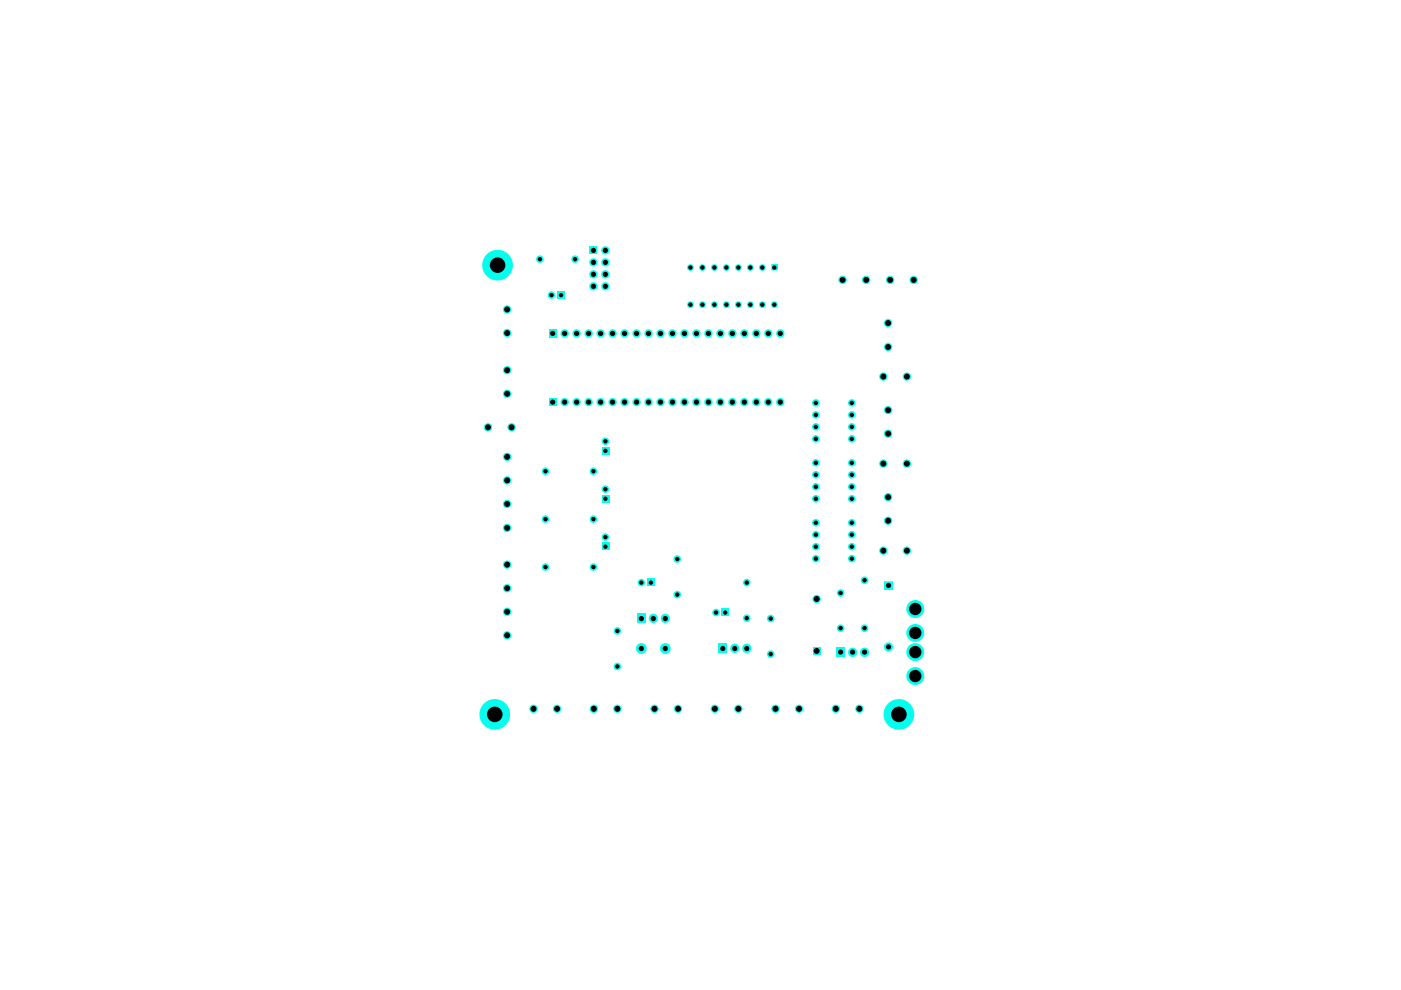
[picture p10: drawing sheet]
<svg xmlns="http://www.w3.org/2000/svg" width="297mm" height="210mm" viewBox="0 0 297 210" stroke-linecap="round" stroke-linejoin="round" font-family="sans-serif">
<g fill="#02ffee">
<path d="M172.3 137.2h1.7v1.7h-1.7z"/>
<path d="M187.5 123.4h1.7v1.6h-1.7z"/>
<circle cx="188.3" cy="91.9" r=".89"/>
<circle cx="188.3" cy="105.4" r=".89"/>
<circle cx="187.3" cy="98.3" r=".89"/>
<circle cx="192.3" cy="98.3" r=".89"/>
<circle cx="173" cy="110.8" r=".8"/>
<circle cx="173" cy="113.4" r=".8"/>
<circle cx="180.6" cy="118.4" r=".8"/>
<circle cx="180.6" cy="115.9" r=".8"/>
<circle cx="180.6" cy="113.4" r=".8"/>
<circle cx="173" cy="115.9" r=".8"/>
<circle cx="173" cy="118.4" r=".8"/>
<circle cx="173.1" cy="127" r=".89"/>
<circle cx="158.3" cy="131.1" r=".8"/>
<circle cx="158.3" cy="123.5" r=".8"/>
<circle cx="163.4" cy="131.1" r=".8"/>
<circle cx="187.3" cy="116.8" r=".89"/>
<circle cx="192.3" cy="116.8" r=".89"/>
<circle cx="188.4" cy="137.2" r=".97"/>
</g>
<path d="M187.5 123.4h1.7v1.6h-1.7z" fill="none" stroke="#02ffee" stroke-width=".21"/>
<g fill="#02ffee">
<path d="M152.3 136.5h1.9v1.9h-1.9z"/>
<circle cx="183.3" cy="133.2" r=".8"/>
<circle cx="183.3" cy="123" r=".8"/>
<circle cx="178.2" cy="133.2" r=".8"/>
<circle cx="178.2" cy="125.7" r=".8"/>
<circle cx="188.3" cy="87" r=".89"/>
<circle cx="180.6" cy="90.5" r=".8"/>
<circle cx="180.6" cy="88" r=".8"/>
<circle cx="180.6" cy="85.4" r=".8"/>
<circle cx="180.6" cy="110.8" r=".8"/>
<circle cx="188.3" cy="110.4" r=".89"/>
<circle cx="180.6" cy="105.7" r=".8"/>
<circle cx="180.6" cy="103.2" r=".8"/>
<circle cx="173" cy="98.1" r=".8"/>
<circle cx="173" cy="100.7" r=".8"/>
<circle cx="173" cy="103.2" r=".8"/>
<circle cx="173" cy="105.7" r=".8"/>
<circle cx="180.6" cy="100.7" r=".8"/>
<circle cx="180.6" cy="98.1" r=".8"/>
<circle cx="130.9" cy="150.3" r=".89"/>
<circle cx="136" cy="137.5" r="1.14"/>
<circle cx="130.9" cy="141.3" r=".8"/>
<circle cx="130.9" cy="133.8" r=".8"/>
<circle cx="138.8" cy="150.3" r=".89"/>
<circle cx="143.8" cy="150.3" r=".89"/>
<circle cx="125.9" cy="150.3" r=".89"/>
<circle cx="107.5" cy="124.7" r=".89"/>
<circle cx="107.5" cy="129.7" r=".89"/>
<circle cx="107.5" cy="134.7" r=".89"/>
<circle cx="113.1" cy="150.3" r=".89"/>
<circle cx="118.1" cy="150.3" r=".89"/>
<circle cx="107.5" cy="106.8" r=".89"/>
<circle cx="107.5" cy="111.9" r=".89"/>
<circle cx="107.5" cy="119.7" r=".89"/>
<circle cx="115.7" cy="120.2" r=".8"/>
<circle cx="115.7" cy="110.1" r=".8"/>
</g>
<path d="M155.8 137.4v.1M158.3 137.4v.1" fill="none" stroke="#02ffee" stroke-width="1.9"/>
<g fill="#02ffee">
<path d="M153 129h1.6v1.6h-1.6z"/>
<path d="M135 130.1h1.9v2h-1.9z"/>
<circle cx="143.6" cy="118.5" r=".8"/>
<circle cx="151.8" cy="129.9" r=".8"/>
<circle cx="143.6" cy="126.1" r=".8"/>
<circle cx="141.1" cy="137.5" r="1.14"/>
</g>
<path d="M138.5 131.1h.1M141.1 131.1h.1" fill="none" stroke="#02ffee" stroke-width="1.9"/>
<g fill="#02ffee">
<path d="M137.2 122.7h1.6v1.6h-1.6z"/>
<path d="M127.6 104.9h1.6v1.6h-1.6z"/>
<path d="M127.6 115.1h1.6v1.6h-1.6z"/>
<path d="M125 52.2h1.7v1.7h-1.7z"/>
<path d="M177.3 137.2h1.9v2.1h-1.9z"/>
<circle cx="136" cy="123.5" r=".8"/>
<circle cx="128.4" cy="103.7" r=".8"/>
<circle cx="125.8" cy="99.9" r=".8"/>
<circle cx="115.7" cy="99.9" r=".8"/>
<circle cx="125.8" cy="120.2" r=".8"/>
<circle cx="128.4" cy="113.9" r=".8"/>
<circle cx="125.8" cy="110.1" r=".8"/>
<circle cx="156.5" cy="56.7" r=".72"/>
<circle cx="154" cy="56.7" r=".72"/>
<circle cx="151.5" cy="56.7" r=".72"/>
<circle cx="148.9" cy="56.7" r=".72"/>
<circle cx="146.4" cy="56.7" r=".72"/>
<circle cx="145.1" cy="70.7" r=".89"/>
<circle cx="142.6" cy="70.7" r=".89"/>
<circle cx="140" cy="70.7" r=".89"/>
<circle cx="137.5" cy="70.7" r=".89"/>
<circle cx="135" cy="70.7" r=".89"/>
<circle cx="132.4" cy="70.7" r=".89"/>
<circle cx="129.9" cy="70.7" r=".89"/>
<circle cx="127.3" cy="70.7" r=".89"/>
<circle cx="135" cy="85.3" r=".89"/>
<circle cx="137.5" cy="85.3" r=".89"/>
<circle cx="140" cy="85.3" r=".89"/>
<circle cx="142.6" cy="85.3" r=".89"/>
<circle cx="145.1" cy="85.3" r=".89"/>
<circle cx="121.9" cy="54.9" r=".8"/>
<circle cx="128.4" cy="53.1" r=".89"/>
<circle cx="125.8" cy="55.6" r=".89"/>
<circle cx="128.4" cy="55.6" r=".89"/>
<circle cx="125.8" cy="58.2" r=".89"/>
<circle cx="128.4" cy="58.2" r=".89"/>
<circle cx="125.8" cy="60.7" r=".89"/>
<circle cx="128.4" cy="60.7" r=".89"/>
<circle cx="173" cy="85.4" r=".8"/>
<circle cx="173" cy="88" r=".8"/>
<circle cx="173" cy="90.5" r=".8"/>
<circle cx="173" cy="93" r=".8"/>
<circle cx="180.6" cy="93" r=".8"/>
<circle cx="163.4" cy="138.7" r=".8"/>
<circle cx="177.2" cy="150.3" r=".89"/>
<circle cx="169.4" cy="150.3" r=".89"/>
<circle cx="151.6" cy="150.3" r=".89"/>
<circle cx="156.5" cy="150.3" r=".89"/>
<circle cx="104.9" cy="151.5" r="3.3"/>
<circle cx="164.4" cy="150.3" r=".89"/>
<circle cx="182.2" cy="150.3" r=".89"/>
</g>
<path d="M180.8 138.3h.1M183.3 138.3h.1" fill="none" stroke="#02ffee" stroke-width="1.9"/>
<g fill="#02ffee">
<path d="M163.7 56.1h1.1v1.1h-1.1z"/>
<circle cx="190.6" cy="151.5" r="3.3"/>
<circle cx="194.1" cy="143.3" r="1.91"/>
<circle cx="194.1" cy="138.3" r="1.91"/>
<circle cx="194.1" cy="134.2" r="1.91"/>
<circle cx="194.1" cy="129.1" r="1.91"/>
<circle cx="193.7" cy="59.4" r=".89"/>
<circle cx="188.7" cy="59.4" r=".89"/>
<circle cx="183.6" cy="59.4" r=".89"/>
<circle cx="188.3" cy="73.6" r=".89"/>
<circle cx="188.3" cy="68.5" r=".89"/>
<circle cx="187.3" cy="79.8" r=".89"/>
<circle cx="192.3" cy="79.8" r=".89"/>
<circle cx="178.6" cy="59.4" r=".89"/>
</g>
<path d="M163.7 56.1h1.1v1.1h-1.1z" fill="none" stroke="#02ffee" stroke-width=".21"/>
<g fill="#02ffee">
<path d="M127.6 94.7h1.6v1.7h-1.6z"/>
<path d="M118.1 61.7h1.6v1.6h-1.6z"/>
<path d="M116.3 69.8h1.7v1.7h-1.7z"/>
<path d="M116.3 84.4h1.7v1.7h-1.7z"/>
<circle cx="161.6" cy="56.7" r=".72"/>
<circle cx="159.1" cy="56.7" r=".72"/>
<circle cx="154" cy="64.6" r=".72"/>
<circle cx="156.5" cy="64.6" r=".72"/>
<circle cx="159.1" cy="64.6" r=".72"/>
<circle cx="161.6" cy="64.6" r=".72"/>
<circle cx="164.2" cy="64.6" r=".72"/>
<circle cx="165.4" cy="70.7" r=".89"/>
<circle cx="162.9" cy="70.7" r=".89"/>
<circle cx="160.4" cy="70.7" r=".89"/>
<circle cx="157.8" cy="70.7" r=".89"/>
<circle cx="165.4" cy="85.3" r=".89"/>
<circle cx="160.4" cy="85.3" r=".89"/>
<circle cx="162.9" cy="85.3" r=".89"/>
<circle cx="152.7" cy="85.3" r=".89"/>
<circle cx="155.3" cy="85.3" r=".89"/>
<circle cx="157.8" cy="85.3" r=".89"/>
<circle cx="146.4" cy="64.6" r=".72"/>
<circle cx="148.9" cy="64.6" r=".72"/>
<circle cx="151.5" cy="64.6" r=".72"/>
<circle cx="150.2" cy="70.7" r=".89"/>
<circle cx="147.7" cy="70.7" r=".89"/>
<circle cx="155.3" cy="70.7" r=".89"/>
<circle cx="152.7" cy="70.7" r=".89"/>
<circle cx="147.7" cy="85.3" r=".89"/>
<circle cx="150.2" cy="85.3" r=".89"/>
<circle cx="128.4" cy="93.6" r=".8"/>
<circle cx="129.9" cy="85.3" r=".89"/>
<circle cx="132.4" cy="85.3" r=".89"/>
<circle cx="114.5" cy="54.9" r=".8"/>
<circle cx="105.5" cy="56.2" r="3.3"/>
<circle cx="116.9" cy="62.6" r=".8"/>
<circle cx="107.5" cy="78.5" r=".89"/>
<circle cx="107.5" cy="65.6" r=".89"/>
<circle cx="107.5" cy="70.6" r=".89"/>
<circle cx="122.3" cy="70.7" r=".89"/>
<circle cx="124.8" cy="70.7" r=".89"/>
<circle cx="119.7" cy="70.7" r=".89"/>
<circle cx="107.5" cy="96.9" r=".89"/>
<circle cx="107.5" cy="101.9" r=".89"/>
<circle cx="107.5" cy="83.5" r=".89"/>
<circle cx="108.5" cy="90.6" r=".89"/>
<circle cx="103.5" cy="90.6" r=".89"/>
<circle cx="119.7" cy="85.3" r=".89"/>
<circle cx="122.3" cy="85.3" r=".89"/>
<circle cx="124.8" cy="85.3" r=".89"/>
<circle cx="127.3" cy="85.3" r=".89"/>
</g>
<g fill="#000">
<circle cx="105.5" cy="56.2" r="1.65"/>
<circle cx="114.5" cy="54.9" r=".47"/>
<circle cx="121.9" cy="54.9" r=".47"/>
<circle cx="125.8" cy="58.2" r=".55"/>
<circle cx="125.8" cy="53.1" r=".55"/>
<circle cx="125.8" cy="55.6" r=".55"/>
<circle cx="128.4" cy="55.6" r=".55"/>
<circle cx="128.4" cy="58.2" r=".55"/>
<circle cx="128.4" cy="53.1" r=".55"/>
<circle cx="146.4" cy="56.7" r=".47"/>
<circle cx="148.9" cy="56.7" r=".47"/>
<circle cx="151.5" cy="56.7" r=".47"/>
<circle cx="154" cy="56.7" r=".47"/>
<circle cx="156.5" cy="56.7" r=".47"/>
<circle cx="159.1" cy="56.7" r=".47"/>
<circle cx="161.6" cy="56.7" r=".47"/>
<circle cx="164.2" cy="56.7" r=".47"/>
<circle cx="178.6" cy="59.4" r=".64"/>
<circle cx="183.6" cy="59.4" r=".64"/>
<circle cx="188.7" cy="59.4" r=".64"/>
<circle cx="193.7" cy="59.4" r=".64"/>
<circle cx="107.5" cy="70.6" r=".64"/>
<circle cx="107.5" cy="78.5" r=".64"/>
<circle cx="107.5" cy="65.6" r=".64"/>
<circle cx="116.9" cy="62.6" r=".47"/>
<circle cx="117.2" cy="70.7" r=".55"/>
<circle cx="119" cy="62.6" r=".47"/>
<circle cx="119.7" cy="70.7" r=".55"/>
<circle cx="122.3" cy="70.7" r=".55"/>
<circle cx="124.8" cy="70.7" r=".55"/>
<circle cx="125.8" cy="60.7" r=".55"/>
<circle cx="127.3" cy="70.7" r=".55"/>
<circle cx="128.4" cy="60.7" r=".55"/>
<circle cx="129.9" cy="70.7" r=".55"/>
<circle cx="132.4" cy="70.7" r=".55"/>
<circle cx="135" cy="70.7" r=".55"/>
<circle cx="137.5" cy="70.7" r=".55"/>
<circle cx="140" cy="70.7" r=".55"/>
<circle cx="142.6" cy="70.7" r=".55"/>
<circle cx="145.1" cy="70.7" r=".55"/>
<circle cx="146.4" cy="64.6" r=".47"/>
<circle cx="147.7" cy="70.7" r=".55"/>
<circle cx="148.9" cy="64.6" r=".47"/>
<circle cx="150.2" cy="70.7" r=".55"/>
<circle cx="151.5" cy="64.6" r=".47"/>
<circle cx="152.7" cy="70.7" r=".55"/>
<circle cx="154" cy="64.6" r=".47"/>
<circle cx="155.3" cy="70.7" r=".55"/>
<circle cx="156.5" cy="64.6" r=".47"/>
<circle cx="157.8" cy="70.7" r=".55"/>
<circle cx="159.1" cy="64.6" r=".47"/>
<circle cx="160.4" cy="70.7" r=".55"/>
<circle cx="161.6" cy="64.6" r=".47"/>
<circle cx="162.9" cy="70.7" r=".55"/>
<circle cx="164.2" cy="64.6" r=".47"/>
<circle cx="165.4" cy="70.7" r=".55"/>
<circle cx="187.3" cy="79.8" r=".64"/>
<circle cx="188.3" cy="68.5" r=".64"/>
<circle cx="188.3" cy="73.6" r=".64"/>
<circle cx="192.3" cy="79.8" r=".64"/>
<circle cx="103.5" cy="90.6" r=".64"/>
<circle cx="107.5" cy="83.5" r=".64"/>
<circle cx="107.5" cy="96.9" r=".64"/>
<circle cx="108.5" cy="90.6" r=".64"/>
<circle cx="115.7" cy="99.9" r=".47"/>
<circle cx="117.2" cy="85.3" r=".55"/>
<circle cx="119.7" cy="85.3" r=".55"/>
<circle cx="122.3" cy="85.3" r=".55"/>
<circle cx="124.8" cy="85.3" r=".55"/>
<circle cx="125.8" cy="99.9" r=".47"/>
<circle cx="127.3" cy="85.3" r=".55"/>
<circle cx="128.4" cy="93.6" r=".47"/>
<circle cx="128.4" cy="95.6" r=".47"/>
<circle cx="129.9" cy="85.3" r=".55"/>
<circle cx="132.4" cy="85.3" r=".55"/>
<circle cx="135" cy="85.3" r=".55"/>
<circle cx="137.5" cy="85.3" r=".55"/>
<circle cx="140" cy="85.3" r=".55"/>
<circle cx="142.6" cy="85.3" r=".55"/>
<circle cx="145.1" cy="85.3" r=".55"/>
<circle cx="147.7" cy="85.3" r=".55"/>
<circle cx="150.2" cy="85.3" r=".55"/>
<circle cx="152.7" cy="85.3" r=".55"/>
<circle cx="155.3" cy="85.3" r=".55"/>
<circle cx="157.8" cy="85.3" r=".55"/>
<circle cx="160.4" cy="85.3" r=".55"/>
<circle cx="162.9" cy="85.3" r=".55"/>
<circle cx="165.4" cy="85.3" r=".55"/>
<circle cx="173" cy="98.1" r=".47"/>
<circle cx="173" cy="85.4" r=".47"/>
<circle cx="173" cy="90.5" r=".47"/>
<circle cx="173" cy="93" r=".47"/>
<circle cx="173" cy="88" r=".47"/>
<circle cx="180.6" cy="98.1" r=".47"/>
<circle cx="180.6" cy="85.4" r=".47"/>
<circle cx="180.6" cy="90.5" r=".47"/>
<circle cx="180.6" cy="93" r=".47"/>
<circle cx="180.6" cy="88" r=".47"/>
<circle cx="187.3" cy="98.3" r=".64"/>
<circle cx="188.3" cy="91.9" r=".64"/>
<circle cx="188.3" cy="87" r=".64"/>
<circle cx="192.3" cy="98.3" r=".64"/>
<circle cx="107.5" cy="119.7" r=".64"/>
<circle cx="107.5" cy="106.8" r=".64"/>
<circle cx="107.5" cy="101.9" r=".64"/>
<circle cx="107.5" cy="111.9" r=".64"/>
<circle cx="115.7" cy="110.1" r=".47"/>
<circle cx="125.8" cy="110.1" r=".47"/>
<circle cx="128.4" cy="115.9" r=".47"/>
<circle cx="128.4" cy="103.7" r=".47"/>
<circle cx="128.4" cy="105.7" r=".47"/>
<circle cx="128.4" cy="113.9" r=".47"/>
<circle cx="143.6" cy="118.5" r=".47"/>
<circle cx="173" cy="103.2" r=".47"/>
<circle cx="173" cy="110.8" r=".47"/>
<circle cx="173" cy="115.9" r=".47"/>
<circle cx="173" cy="118.4" r=".47"/>
<circle cx="173" cy="105.7" r=".47"/>
<circle cx="173" cy="100.7" r=".47"/>
<circle cx="173" cy="113.4" r=".47"/>
<circle cx="180.6" cy="110.8" r=".47"/>
<circle cx="180.6" cy="103.2" r=".47"/>
<circle cx="180.6" cy="115.9" r=".47"/>
<circle cx="180.6" cy="118.4" r=".47"/>
<circle cx="180.6" cy="105.7" r=".47"/>
<circle cx="180.6" cy="113.4" r=".47"/>
<circle cx="180.6" cy="100.7" r=".47"/>
<circle cx="187.3" cy="116.8" r=".64"/>
<circle cx="188.3" cy="110.4" r=".64"/>
<circle cx="188.3" cy="105.4" r=".64"/>
<circle cx="192.3" cy="116.8" r=".64"/>
<circle cx="107.5" cy="124.7" r=".64"/>
<circle cx="107.5" cy="134.7" r=".64"/>
<circle cx="107.5" cy="129.7" r=".64"/>
<circle cx="115.7" cy="120.2" r=".47"/>
<circle cx="125.8" cy="120.2" r=".47"/>
<circle cx="130.9" cy="133.8" r=".47"/>
<circle cx="136" cy="123.5" r=".47"/>
<circle cx="136" cy="137.5" r=".55"/>
<circle cx="136" cy="131.1" r=".55"/>
<circle cx="138" cy="123.5" r=".47"/>
<circle cx="138.5" cy="131.1" r=".55"/>
<circle cx="141.1" cy="137.5" r=".55"/>
<circle cx="141.1" cy="131.1" r=".55"/>
<circle cx="143.6" cy="126.1" r=".47"/>
<circle cx="151.8" cy="129.9" r=".47"/>
<circle cx="153.2" cy="137.5" r=".55"/>
<circle cx="153.8" cy="129.9" r=".47"/>
<circle cx="155.8" cy="137.5" r=".55"/>
<circle cx="158.3" cy="131.1" r=".47"/>
<circle cx="158.3" cy="123.5" r=".47"/>
<circle cx="158.3" cy="137.5" r=".55"/>
<circle cx="163.4" cy="138.7" r=".47"/>
<circle cx="163.4" cy="131.1" r=".47"/>
<circle cx="173.1" cy="127" r=".64"/>
<circle cx="173.1" cy="138" r=".64"/>
<circle cx="178.2" cy="133.2" r=".47"/>
<circle cx="178.2" cy="125.7" r=".47"/>
<circle cx="178.2" cy="138.3" r=".55"/>
<circle cx="180.8" cy="138.3" r=".55"/>
<circle cx="183.3" cy="133.2" r=".47"/>
<circle cx="183.3" cy="123" r=".47"/>
<circle cx="183.3" cy="138.3" r=".55"/>
<circle cx="188.4" cy="137.2" r=".55"/>
<circle cx="188.4" cy="124.1" r=".55"/>
<circle cx="194.1" cy="134.2" r="1.31"/>
<circle cx="194.1" cy="138.3" r="1.31"/>
<circle cx="194.1" cy="129.1" r="1.31"/>
<circle cx="104.9" cy="151.5" r="1.65"/>
<circle cx="113.1" cy="150.3" r=".64"/>
<circle cx="118.1" cy="150.3" r=".64"/>
<circle cx="125.9" cy="150.3" r=".64"/>
<circle cx="130.9" cy="141.3" r=".47"/>
<circle cx="130.9" cy="150.3" r=".64"/>
<circle cx="138.8" cy="150.3" r=".64"/>
<circle cx="143.8" cy="150.3" r=".64"/>
<circle cx="151.6" cy="150.3" r=".64"/>
<circle cx="156.5" cy="150.3" r=".64"/>
<circle cx="164.4" cy="150.3" r=".64"/>
<circle cx="169.4" cy="150.3" r=".64"/>
<circle cx="177.2" cy="150.3" r=".64"/>
<circle cx="182.2" cy="150.3" r=".64"/>
<circle cx="190.6" cy="151.5" r="1.65"/>
<circle cx="194.1" cy="143.3" r="1.31"/>
</g>
</svg>
